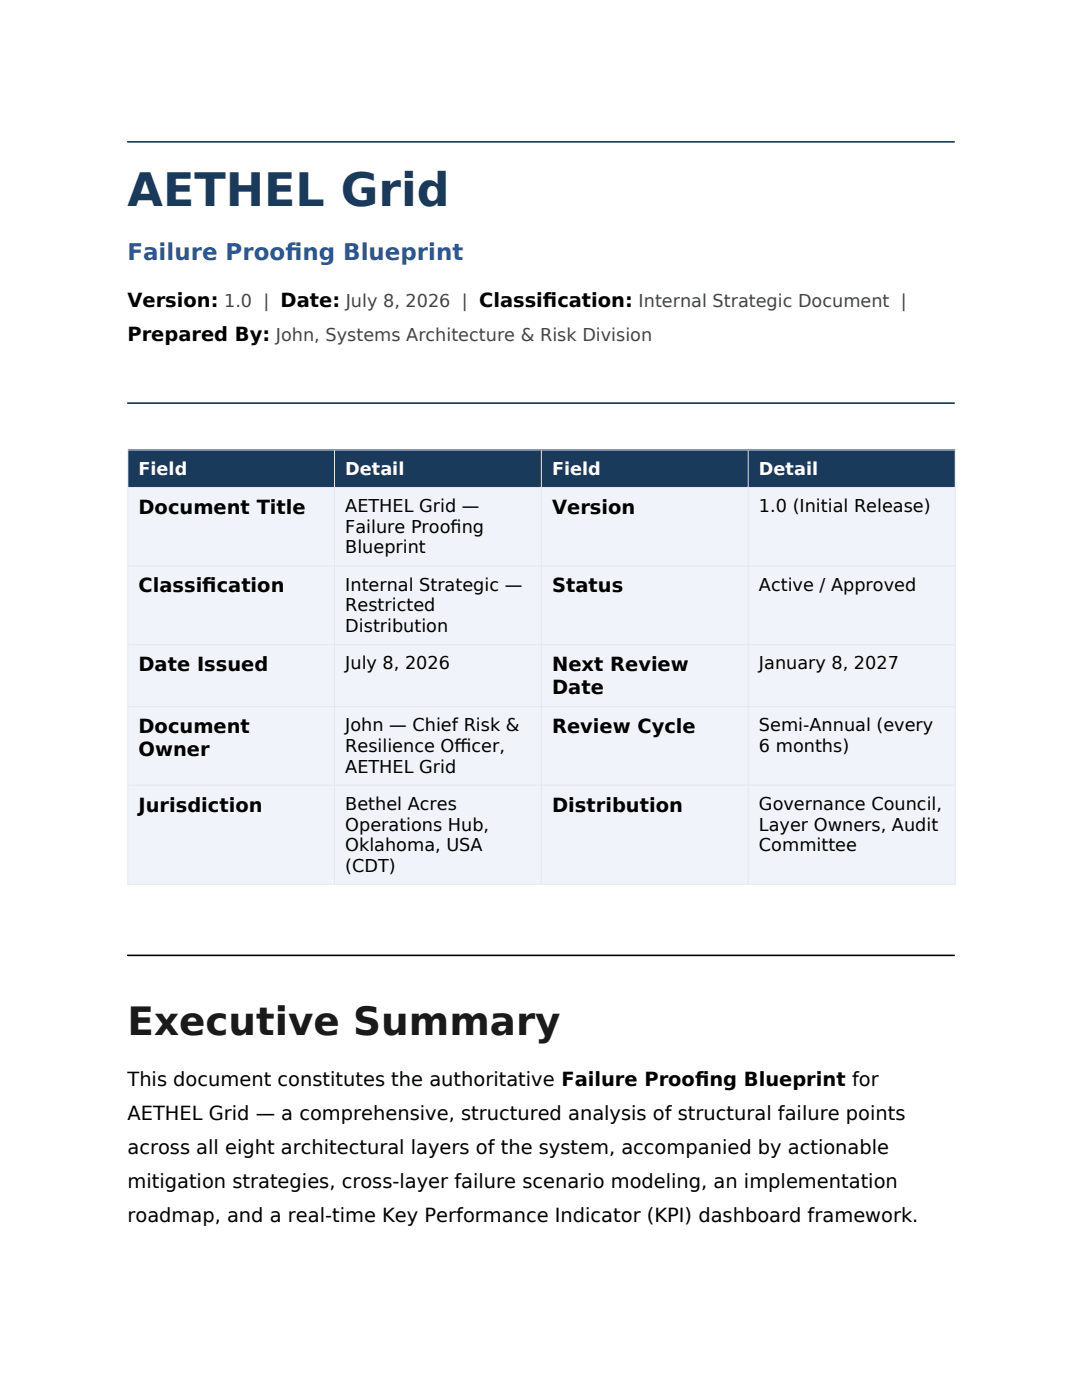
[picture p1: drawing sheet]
<svg xmlns="http://www.w3.org/2000/svg" width="216mm" height="279mm" viewBox="0 0 216 279" stroke-linecap="round" stroke-linejoin="round" font-family="sans-serif">
<defs><g id="words">
<text font-size="9.2" fill="#1a3a5c" x="25.4" y="41.2">AETHEL Grid</text>
<text font-size="7.8" fill="#1a1a1a" x="25.4" y="206.5">Executive Summary</text>
<g font-size="4.6" fill="#2b5797">
<text x="25.4" y="51.8">Failure Proof</text>
<text x="56.9" y="51.8">ing Blueprint</text>
</g>
<g font-size="3.9">
<text x="25.4" y="61.3">Version: 1.0 | Date: July 8, 2026 | Classif</text>
<text x="108.3" y="61.3">ication: Internal Strategic Document |</text>
<text x="25.4" y="68.1">Prepared By: John, Systems Architecture &amp; Risk Division</text>
<text x="27.6" y="102.5">Document Title</text>
<text x="110.2" y="102.5">Version</text>
<text x="27.6" y="118.2">Classif</text>
<text x="40.4" y="118.2">ication</text>
<text x="110.2" y="118.2">Status</text>
<text x="27.6" y="133.9">Date Issued</text>
<text x="110.2" y="133.9">Next Review</text>
<text x="110.2" y="138.4">Date</text>
<text x="27.6" y="146.3">Document</text>
<text x="110.2" y="146.3">Review Cycle</text>
<text x="27.6" y="150.8">Owner</text>
<text x="27.6" y="162">Jurisdiction</text>
<text x="110.2" y="162">Distribution</text>
<text x="25.4" y="216.7">This document constitutes the authoritative Failure Proof</text>
<text x="138.7" y="216.7">ing Blueprint for</text>
<text x="25.4" y="223.5">AETHEL Grid — a comprehensive, structured analysis of structural failure points</text>
<text x="25.4" y="230.3">across all eight architectural layers of the system, accompanied by actionable</text>
<text x="25.4" y="237">mitigation strategies, cross-layer failure scenario modeling, an implementation</text>
<text x="25.4" y="243.8">roadmap, and a real-time Key Performance Indicator (KPI) dashboard framework.</text>
</g>
<g font-size="3.5" fill="#fff">
<text x="27.6" y="94.8">Field</text>
<text x="68.9" y="94.8">Detail</text>
<text x="110.2" y="94.8">Field</text>
<text x="151.4" y="94.8">Detail</text>
</g>
<g font-size="3.5">
<text x="68.9" y="102.2">AETHEL Grid —</text>
<text x="68.9" y="106.3">Failure Proof</text>
<text x="89.9" y="106.3">ing</text>
<text x="151.4" y="102.2">1.0 (Initial Release)</text>
<text x="68.9" y="110.4">Blueprint</text>
<text x="68.9" y="117.9">Internal Strategic —</text>
<text x="151.4" y="117.9">Active / Approved</text>
<text x="68.9" y="122">Restricted</text>
<text x="68.9" y="126.1">Distribution</text>
<text x="68.9" y="133.6">July 8, 2026</text>
<text x="151.4" y="133.6">January 8, 2027</text>
<text x="68.9" y="146">John — Chief Risk &amp;</text>
<text x="151.4" y="146">Semi-Annual (every</text>
<text x="68.9" y="150.1">Resilience Of</text>
<text x="68.9" y="154.2">AETHEL Grid</text>
<text x="90.7" y="150.1">f</text>
<text x="90.7" y="150.1">icer,</text>
<text x="151.4" y="150.1">6 months)</text>
<text x="68.9" y="161.6">Bethel Acres</text>
<text x="151.4" y="161.6">Governance Council,</text>
<text x="68.9" y="165.8">Operations Hub,</text>
<text x="151.4" y="165.8">Layer Owners, Audit</text>
<text x="68.9" y="169.9">Oklahoma, USA</text>
<text x="68.9" y="174">(CDT)</text>
<text x="151.4" y="169.9">Committee</text>
</g>
</g></defs>
<g fill="#1a3a5c">
<path d="M25.5 89.7h41.2v7.5h-41.2z" fill-rule="evenodd"/>
<path d="M66.7 89.7h41.3v7.5h-41.3z" fill-rule="evenodd"/>
<path d="M108 89.7h41.3v7.5h-41.3z" fill-rule="evenodd"/>
<path d="M149.3 89.7h41.3v7.5h-41.3z" fill-rule="evenodd"/>
</g>
<g fill="#f0f4fa">
<path d="M25.5 97.2h41.2v15.6h-41.2z" fill-rule="evenodd"/>
<path d="M66.7 97.2h41.3v15.6h-41.3z" fill-rule="evenodd"/>
<path d="M108 97.2h41.3v15.6h-41.3z" fill-rule="evenodd"/>
<path d="M149.3 97.2h41.3v15.6h-41.3z" fill-rule="evenodd"/>
<path d="M25.5 112.9h41.2v15.6h-41.2z" fill-rule="evenodd"/>
<path d="M66.7 112.9h41.3v15.6h-41.3z" fill-rule="evenodd"/>
<path d="M108 112.9h41.3v15.6h-41.3z" fill-rule="evenodd"/>
<path d="M149.3 112.9h41.3v15.6h-41.3z" fill-rule="evenodd"/>
<path d="M25.5 128.6h41.2v12.3h-41.2z" fill-rule="evenodd"/>
<path d="M66.7 128.6h41.3v12.3h-41.3z" fill-rule="evenodd"/>
<path d="M108 128.6h41.3v12.3h-41.3z" fill-rule="evenodd"/>
<path d="M149.3 128.6h41.3v12.3h-41.3z" fill-rule="evenodd"/>
<path d="M25.5 140.9h41.2v15.7h-41.2z" fill-rule="evenodd"/>
<path d="M66.7 140.9h41.3v15.7h-41.3z" fill-rule="evenodd"/>
<path d="M108 140.9h41.3v15.7h-41.3z" fill-rule="evenodd"/>
<path d="M149.3 140.9h41.3v15.7h-41.3z" fill-rule="evenodd"/>
<path d="M25.5 156.6h41.2v19.8h-41.2z" fill-rule="evenodd"/>
<path d="M66.7 156.6h41.3v19.8h-41.3z" fill-rule="evenodd"/>
<path d="M108 156.6h41.3v19.8h-41.3z" fill-rule="evenodd"/>
<path d="M149.3 156.6h41.3v19.8h-41.3z" fill-rule="evenodd"/>
</g>
<g fill="#1a3a5c">
<path d="M25.5 89.7h41.2v7.5h-41.2z" fill-rule="evenodd"/>
<path d="M66.7 89.7h41.3v7.5h-41.3z" fill-rule="evenodd"/>
<path d="M108 89.7h41.3v7.5h-41.3z" fill-rule="evenodd"/>
<path d="M149.3 89.7h41.3v7.5h-41.3z" fill-rule="evenodd"/>
</g>
<g fill="#f0f4fa">
<path d="M25.5 97.2h41.2v15.6h-41.2z" fill-rule="evenodd"/>
<path d="M66.7 97.2h41.3v15.6h-41.3z" fill-rule="evenodd"/>
<path d="M108 97.2h41.3v15.6h-41.3z" fill-rule="evenodd"/>
<path d="M149.3 97.2h41.3v15.6h-41.3z" fill-rule="evenodd"/>
<path d="M25.5 112.9h41.2v15.6h-41.2z" fill-rule="evenodd"/>
<path d="M66.7 112.9h41.3v15.6h-41.3z" fill-rule="evenodd"/>
<path d="M108 112.9h41.3v15.6h-41.3z" fill-rule="evenodd"/>
<path d="M149.3 112.9h41.3v15.6h-41.3z" fill-rule="evenodd"/>
<path d="M25.5 128.6h41.2v12.3h-41.2z" fill-rule="evenodd"/>
<path d="M66.7 128.6h41.3v12.3h-41.3z" fill-rule="evenodd"/>
<path d="M108 128.6h41.3v12.3h-41.3z" fill-rule="evenodd"/>
<path d="M149.3 128.6h41.3v12.3h-41.3z" fill-rule="evenodd"/>
<path d="M25.5 140.9h41.2v15.7h-41.2z" fill-rule="evenodd"/>
<path d="M66.7 140.9h41.3v15.7h-41.3z" fill-rule="evenodd"/>
<path d="M108 140.9h41.3v15.7h-41.3z" fill-rule="evenodd"/>
<path d="M149.3 140.9h41.3v15.7h-41.3z" fill-rule="evenodd"/>
<path d="M25.5 156.6h41.2v19.8h-41.2z" fill-rule="evenodd"/>
<path d="M66.7 156.6h41.3v19.8h-41.3z" fill-rule="evenodd"/>
<path d="M108 156.6h41.3v19.8h-41.3z" fill-rule="evenodd"/>
<path d="M149.3 156.6h41.3v19.8h-41.3z" fill-rule="evenodd"/>
</g>
<path d="M25.4 89.8h165.3M25.5 89.7v86.9M25.6 97.3h164.9M66.7 89.9v86.5M108 89.9v86.5M149.3 89.9v86.5M190.6 89.7v86.9M25.6 112.9h164.9M25.6 128.6h164.9M25.6 141h164.9M25.6 156.7h164.9M25.4 176.5h165.3" fill="none" stroke="#e5e7eb" stroke-width=".2"/>
<path d="M25.4 28.3h165.1M25.4 80.5h165.1" fill="none" stroke="#1a3a5c" stroke-width=".26"/>
<path d="M25.4 190.7h165.1" fill="none" stroke="#000" stroke-width=".26"/>
<use href="#words"/>
</svg>
